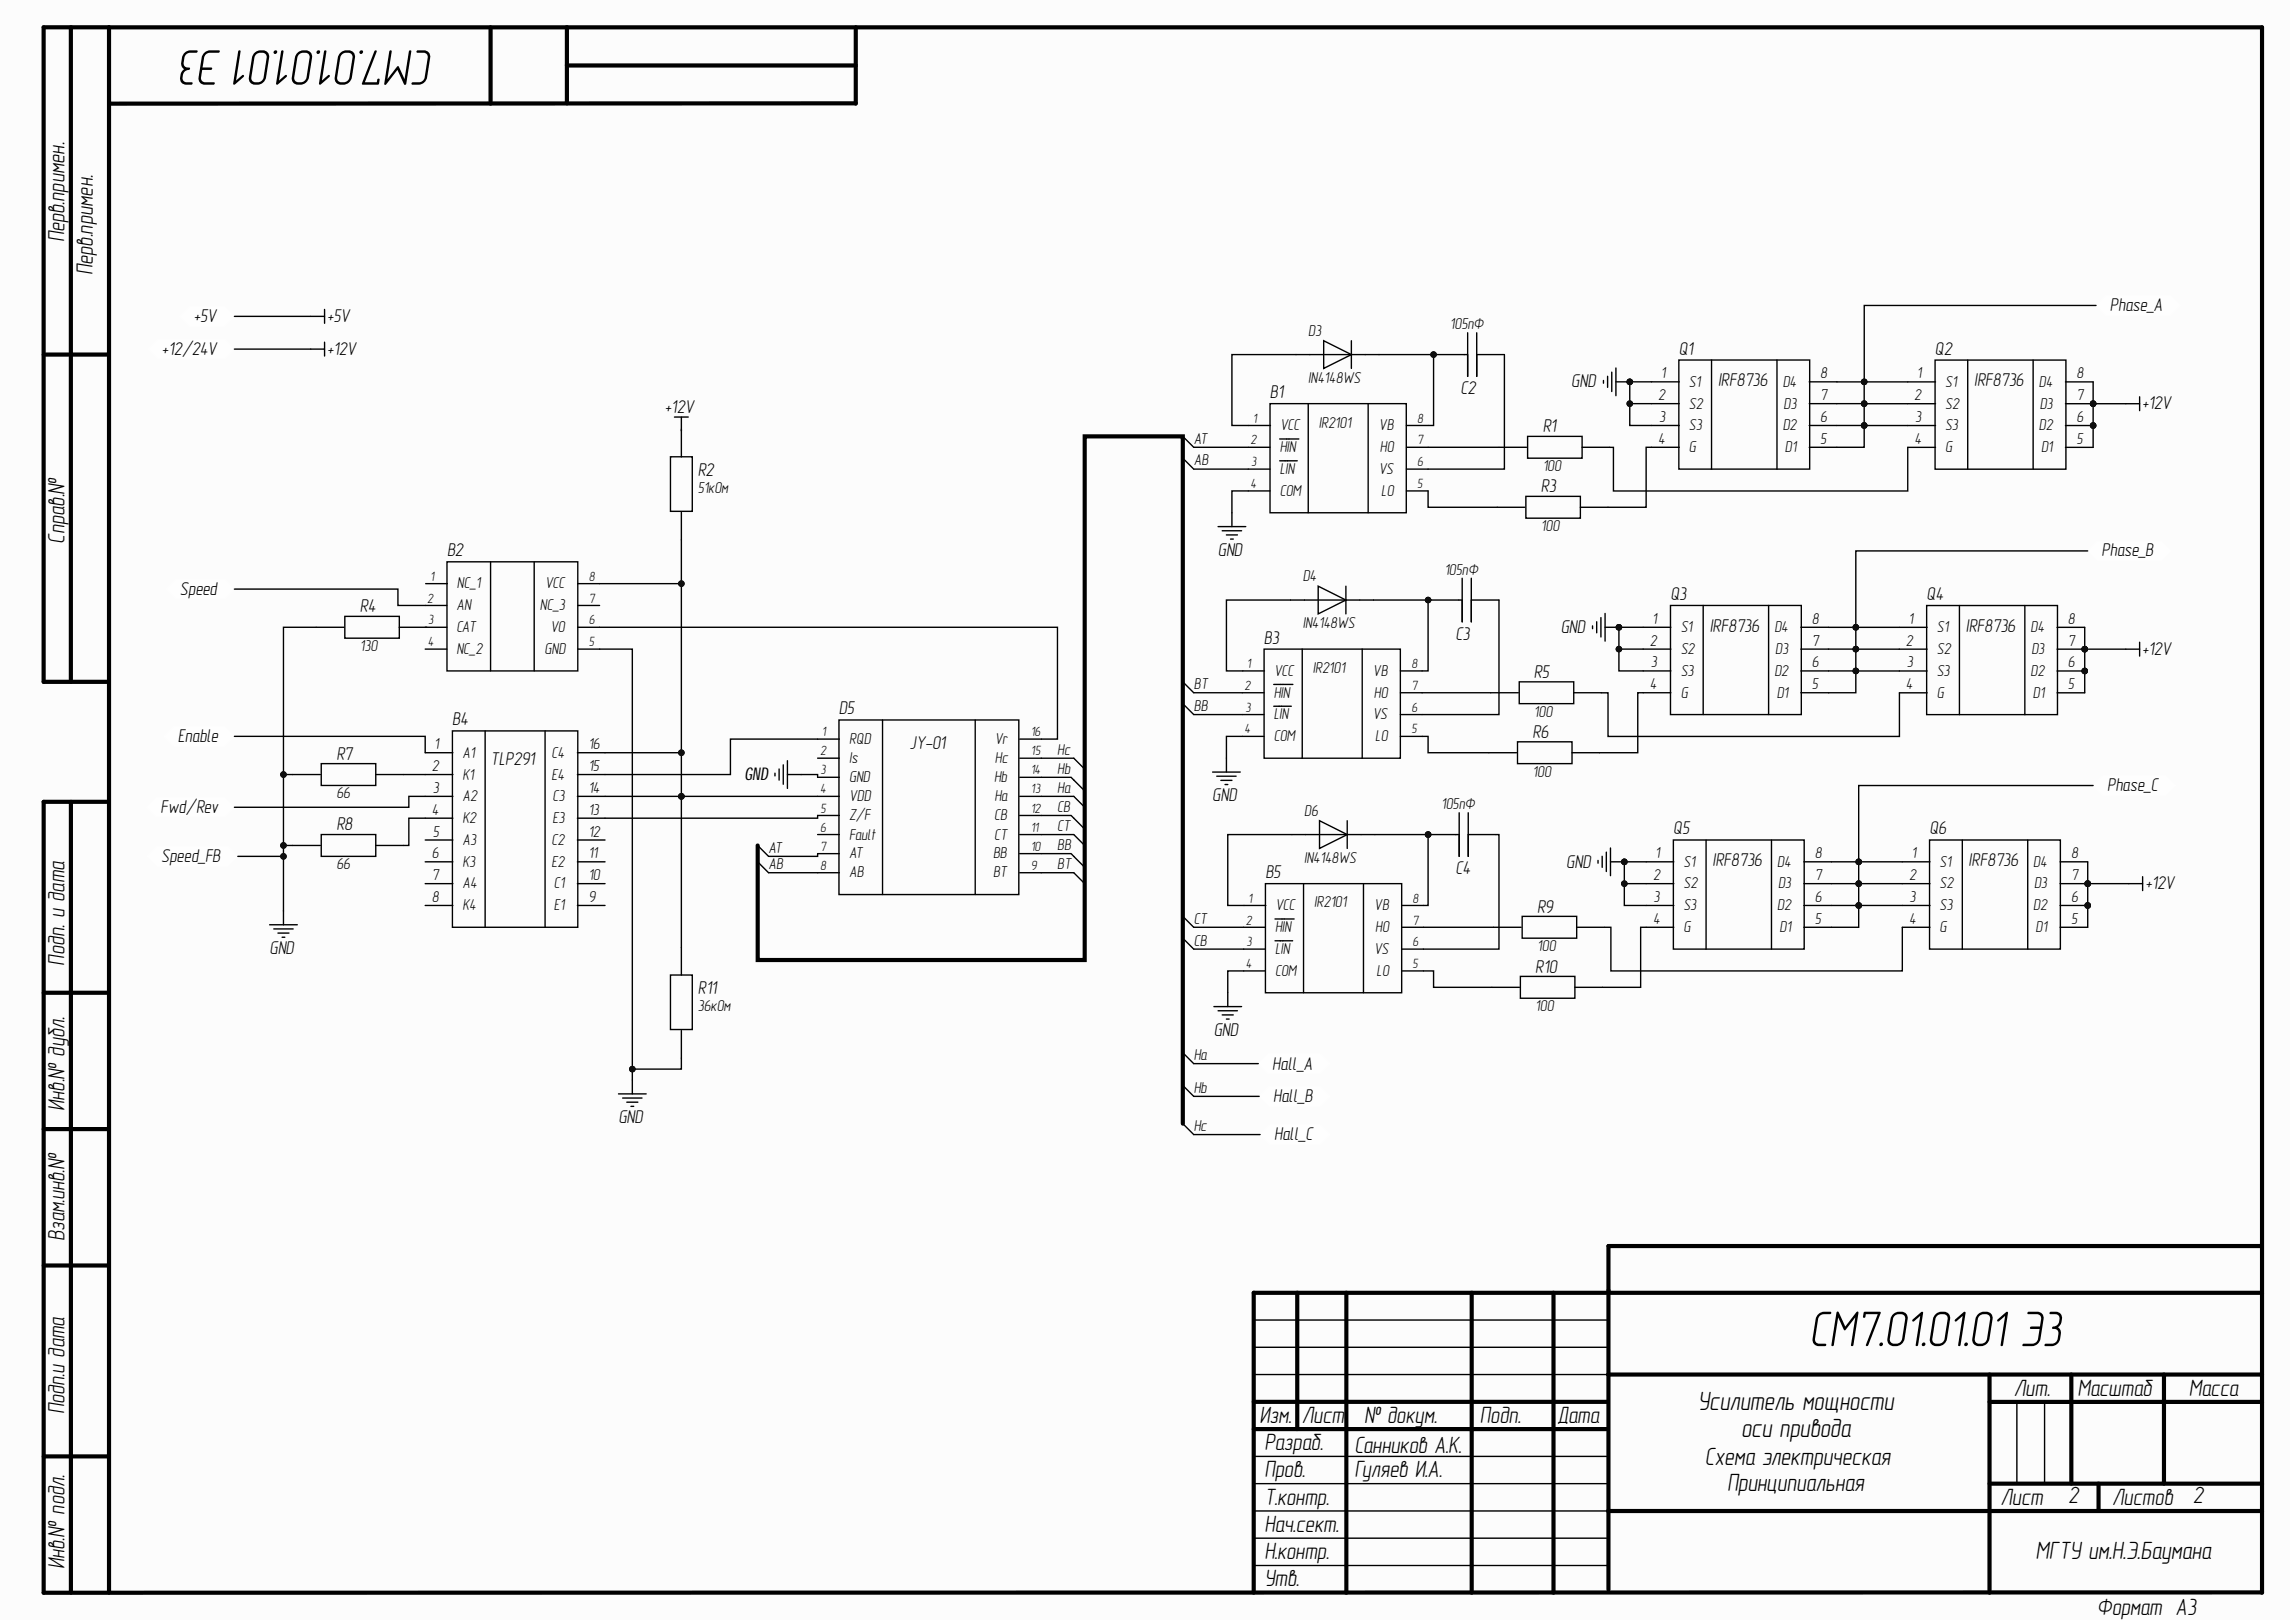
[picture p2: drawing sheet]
<svg xmlns="http://www.w3.org/2000/svg" width="420mm" height="297mm" viewBox="0 0 420 297" stroke-linecap="round" stroke-linejoin="round" font-family="sans-serif">
<defs><g id="words">
<g font-size="9.3">
<text x="79.4" y="9.2" transform="rotate(-180 79.4 9.2)">СМ7.01.01.01 Э3</text>
<text x="331.2" y="246.4">СМ7.01.01.01 Э3</text>
</g>
<g font-size="4.9">
<text x="310.8" y="258">Усилитель мощности</text>
<text x="318.8" y="263">оси привода</text>
</g>
<g font-size="4.6">
<text x="312.1" y="268.2">Схема электрическая</text>
<text x="316.2" y="272.9">Принципиальная</text>
<text x="372.7" y="285.4">МГТУ им.Н.Э.Баумана</text>
</g>
<g font-size="4.4">
<text x="368.7" y="255.4">Лит.</text>
<text x="380.4" y="255.4">Масштаб</text>
<text x="400.7" y="255.4">Масса</text>
<text x="230.6" y="260.4">Изм.</text>
<text x="238.3" y="260.4">Лист</text>
<text x="249.7" y="260.4">№ докум.</text>
<text x="271" y="260.4">Подп.</text>
<text x="285.1" y="260.4">Дата</text>
<text x="231.5" y="265.4">Разраб.</text>
<text x="248" y="265.9">Санников А.К.</text>
<text x="231.5" y="275.4">Т.контр.</text>
<text x="231.5" y="270.4">Пров.</text>
<text x="248" y="270.4">Гуляев И.А.</text>
<text x="366.3" y="275.4">Лист</text>
<text x="378.7" y="275.1">2</text>
<text x="386.7" y="275.4">Листов</text>
<text x="401.5" y="275">2</text>
<text x="231.5" y="280.3">Нач.сект.</text>
<text x="231.5" y="285.3">Н.контр.</text>
<text x="231.5" y="290.3">Утв.</text>
<text x="383.9" y="295.6">Формат A3</text>
</g>
<g font-size="4.3">
<text x="11.8" y="44.4" transform="rotate(-90 11.8 44.4)">Перв.примен.</text>
<text x="17" y="50.4" transform="rotate(-90 17 50.4)">Перв.примен.</text>
<text x="11.8" y="99.5" transform="rotate(-90 11.8 99.5)">Справ.№</text>
<text x="11.8" y="176.7" transform="rotate(-90 11.8 176.7)">Подп. и дата</text>
<text x="11.8" y="203.3" transform="rotate(-90 11.8 203.3)">Инв.№ дубл.</text>
<text x="11.8" y="227.2" transform="rotate(-90 11.8 227.2)">Взам.инв.№</text>
<text x="11.8" y="258.9" transform="rotate(-90 11.8 258.9)">Подп.и дата</text>
<text x="11.8" y="287.2" transform="rotate(-90 11.8 287.2)">Инв.№ подл.</text>
</g>
<g font-size="3.4">
<text x="35.5" y="58.9">+5V</text>
<text x="59.9" y="58.9">+5V</text>
<text x="386.3" y="57">Phase_A</text>
<text x="29.7" y="64.9">+12/24V</text>
<text x="59.9" y="64.9">+12V</text>
<text x="307.4" y="64.9">Q1</text>
<text x="354.3" y="64.9">Q2</text>
<text x="287.7" y="70.9">GND</text>
<text x="314.5" y="70.7">IRF8736</text>
<text x="361.4" y="70.7">IRF8736</text>
<text x="121.7" y="75.6">+12V</text>
<text x="232.5" y="72.9">B1</text>
<text x="267.4" y="72.2">C2</text>
<text x="392.2" y="74.9">+12V</text>
<text x="282.4" y="79.1">R1</text>
<text x="127.7" y="87.1">R2</text>
<text x="282.1" y="90.1">R3</text>
<text x="81.9" y="101.8">B2</text>
<text x="223" y="101.8">GND</text>
<text x="384.8" y="101.8">Phase_B</text>
<text x="33" y="108.9">Speed</text>
<text x="65.9" y="112.1">R4</text>
<text x="305.8" y="109.8">Q3</text>
<text x="352.7" y="109.8">Q4</text>
<text x="231.4" y="117.8">B3</text>
<text x="266.5" y="117.1">C3</text>
<text x="285.7" y="115.9">GND</text>
<text x="313" y="115.6">IRF8736</text>
<text x="359.9" y="115.6">IRF8736</text>
<text x="392.2" y="119.8">+12V</text>
<text x="280.8" y="124.1">R5</text>
<text x="153.6" y="130.7">D5</text>
<text x="32.5" y="135.8">Enable</text>
<text x="82.8" y="132.8">B4</text>
<text x="166.5" y="137">JY-01</text>
<text x="280.6" y="135.1">R6</text>
<text x="61.6" y="139">R7</text>
<text x="89.8" y="140">TLP291</text>
<text x="29.4" y="148.7">Fwd/Rev</text>
<text x="221.9" y="146.6">GND</text>
<text x="385.8" y="144.8">Phase_C</text>
<text x="61.6" y="152">R8</text>
<text x="306.4" y="152.7">Q5</text>
<text x="353.2" y="152.7">Q6</text>
<text x="29.5" y="157.8">Speed_FB</text>
<text x="231.7" y="160.8">B5</text>
<text x="266.5" y="160">C4</text>
<text x="286.8" y="158.8">GND</text>
<text x="313.5" y="158.6">IRF8736</text>
<text x="360.4" y="158.6">IRF8736</text>
<text x="281.4" y="167">R9</text>
<text x="392.8" y="162.8">+12V</text>
<text x="49.3" y="174.6">GND</text>
<text x="281.1" y="178">R10</text>
<text x="127.7" y="182">R11</text>
<text x="222.2" y="189.6">GND</text>
<text x="232.9" y="195.7">Hall_A</text>
<text x="233.1" y="201.7">Hall_B</text>
<text x="113.2" y="205.5">GND</text>
<text x="233.3" y="208.7">Hall_C</text>
</g>
<text font-size="3.3" x="136.3" y="142.8">GND</text>
<g font-size="2.9">
<text x="239.5" y="61.4">D3</text>
<text x="265.5" y="60.3">105пФ</text>
<text x="239.5" y="70.1">IN4148WS</text>
<text x="304.1" y="69.2">1</text>
<text x="309.2" y="70.7">S1</text>
<text x="326.4" y="70.7">D4</text>
<text x="333.2" y="69.2">8</text>
<text x="351" y="69.2">1</text>
<text x="356.1" y="70.7">S1</text>
<text x="373.3" y="70.7">D4</text>
<text x="380.2" y="69.2">8</text>
<text x="303.6" y="73.3">2</text>
<text x="303.7" y="77.2">3</text>
<text x="309.2" y="74.8">S2</text>
<text x="326.5" y="74.8">D3</text>
<text x="333.2" y="73.3">7</text>
<text x="333.2" y="77.2">6</text>
<text x="350.5" y="73.3">2</text>
<text x="350.6" y="77.2">3</text>
<text x="356.1" y="74.8">S2</text>
<text x="373.4" y="74.8">D3</text>
<text x="380.2" y="73.3">7</text>
<text x="380.2" y="77.2">6</text>
<text x="218.6" y="81.2">AT</text>
<text x="234.3" y="82.7">HIN</text>
<text x="234.4" y="78.8">VCC</text>
<text x="241.5" y="78.3">IR2101</text>
<text x="252.4" y="78.8">VB</text>
<text x="252.6" y="82.7">HO</text>
<text x="303.6" y="81.2">4</text>
<text x="309.2" y="78.8">S3</text>
<text x="309.2" y="82.7">G</text>
<text x="326.4" y="78.8">D2</text>
<text x="326.8" y="82.7">D1</text>
<text x="333.2" y="81.2">5</text>
<text x="350.5" y="81.2">4</text>
<text x="356.1" y="78.8">S3</text>
<text x="356.1" y="82.7">G</text>
<text x="373.3" y="78.8">D2</text>
<text x="373.7" y="82.7">D1</text>
<text x="380.2" y="81.2">5</text>
<text x="218.6" y="85.2">AB</text>
<text x="234.3" y="86.7">LIN</text>
<text x="252.4" y="86.7">VS</text>
<text x="282.4" y="86.2">100</text>
<text x="127.7" y="90.2">51кОм</text>
<text x="234.3" y="90.8">COM</text>
<text x="252.9" y="90.8">LO</text>
<text x="282.1" y="97.2">100</text>
<text x="83.6" y="107.7">NC_1</text>
<text x="99.8" y="107.7">VCC</text>
<text x="238.5" y="106.4">D4</text>
<text x="264.4" y="105.2">105пФ</text>
<text x="83.6" y="111.7">AN</text>
<text x="98.9" y="111.7">NC_3</text>
<text x="65.9" y="119.2">130</text>
<text x="83.6" y="115.7">CAT</text>
<text x="83.6" y="119.7">NC_2</text>
<text x="99.7" y="119.7">GND</text>
<text x="100.8" y="115.7">VO</text>
<text x="238.5" y="115">IN4148WS</text>
<text x="302" y="118.2">2</text>
<text x="302.5" y="114.2">1</text>
<text x="307.7" y="115.7">S1</text>
<text x="307.7" y="119.7">S2</text>
<text x="324.9" y="115.7">D4</text>
<text x="325" y="119.7">D3</text>
<text x="331.7" y="114.2">8</text>
<text x="331.7" y="118.2">7</text>
<text x="348.9" y="118.2">2</text>
<text x="349.4" y="114.2">1</text>
<text x="354.6" y="115.7">S1</text>
<text x="354.6" y="119.7">S2</text>
<text x="371.7" y="115.7">D4</text>
<text x="371.9" y="119.7">D3</text>
<text x="378.6" y="114.2">8</text>
<text x="378.6" y="118.2">7</text>
<text x="233.3" y="123.6">VCC</text>
<text x="240.4" y="123.1">IR2101</text>
<text x="251.4" y="123.6">VB</text>
<text x="302.2" y="122.1">3</text>
<text x="307.7" y="123.6">S3</text>
<text x="324.9" y="123.6">D2</text>
<text x="331.7" y="122.1">6</text>
<text x="349.1" y="122.1">3</text>
<text x="354.6" y="123.6">S3</text>
<text x="371.7" y="123.6">D2</text>
<text x="378.6" y="122.1">6</text>
<text x="218.6" y="126.2">BT</text>
<text x="218.6" y="130.2">BB</text>
<text x="233.2" y="127.7">HIN</text>
<text x="233.2" y="131.7">LIN</text>
<text x="251.4" y="131.7">VS</text>
<text x="251.5" y="127.7">HO</text>
<text x="280.8" y="131.2">100</text>
<text x="302" y="126.2">4</text>
<text x="307.7" y="127.7">G</text>
<text x="325.3" y="127.7">D1</text>
<text x="331.7" y="126.2">5</text>
<text x="348.9" y="126.2">4</text>
<text x="354.6" y="127.7">G</text>
<text x="372.2" y="127.7">D1</text>
<text x="378.6" y="126.2">5</text>
<text x="79.5" y="137.2">1</text>
<text x="107.7" y="137.2">16</text>
<text x="155.5" y="136.2">RQD</text>
<text x="182.2" y="136.2">Vr</text>
<text x="233.2" y="135.6">COM</text>
<text x="251.8" y="135.6">LO</text>
<text x="79.1" y="141.1">2</text>
<text x="84.7" y="138.7">A1</text>
<text x="84.7" y="142.7">K1</text>
<text x="101" y="138.7">C4</text>
<text x="101" y="142.7">E4</text>
<text x="107.7" y="141.1">15</text>
<text x="155.5" y="139.6">Is</text>
<text x="155.5" y="143.2">GND</text>
<text x="182" y="143.2">Hb</text>
<text x="182.2" y="139.6">Hc</text>
<text x="193.6" y="138.1">Hc</text>
<text x="193.6" y="141.7">Hb</text>
<text x="280.6" y="142.2">100</text>
<text x="61.6" y="146.1">66</text>
<text x="79.1" y="149.1">4</text>
<text x="79.2" y="145.1">3</text>
<text x="84.7" y="146.6">A2</text>
<text x="101.1" y="146.6">C3</text>
<text x="107.7" y="145.1">14</text>
<text x="107.7" y="149.1">13</text>
<text x="155.5" y="146.6">VDD</text>
<text x="182.1" y="146.6">Ha</text>
<text x="193.6" y="145.1">Ha</text>
<text x="193.6" y="148.6">CB</text>
<text x="238.8" y="149.3">D6</text>
<text x="263.9" y="148.1">105пФ</text>
<text x="79.2" y="153.1">5</text>
<text x="84.7" y="150.6">K2</text>
<text x="84.7" y="154.7">A3</text>
<text x="101" y="154.7">C2</text>
<text x="101.1" y="150.6">E3</text>
<text x="107.7" y="153.1">12</text>
<text x="155.5" y="150.1">Z/F</text>
<text x="155.5" y="153.7">Fault</text>
<text x="182" y="150.1">CB</text>
<text x="182" y="153.7">CT</text>
<text x="193.6" y="152.1">CT</text>
<text x="193.6" y="155.6">BB</text>
<text x="61.6" y="159.1">66</text>
<text x="79.1" y="157.1">6</text>
<text x="79.1" y="161.1">7</text>
<text x="84.7" y="158.6">K3</text>
<text x="101" y="158.6">E2</text>
<text x="107.7" y="157.1">11</text>
<text x="107.7" y="161.1">10</text>
<text x="140.7" y="156.1">AT</text>
<text x="140.7" y="159.1">AB</text>
<text x="155.5" y="157.1">AT</text>
<text x="155.5" y="160.6">AB</text>
<text x="181.8" y="157.1">BB</text>
<text x="181.8" y="160.6">BT</text>
<text x="193.6" y="159.1">BT</text>
<text x="238.8" y="158">IN4148WS</text>
<text x="302.6" y="161.1">2</text>
<text x="303.1" y="157.1">1</text>
<text x="308.2" y="158.6">S1</text>
<text x="325.4" y="158.6">D4</text>
<text x="332.3" y="157.1">8</text>
<text x="332.3" y="161.1">7</text>
<text x="349.5" y="161.1">2</text>
<text x="349.9" y="157.1">1</text>
<text x="355.1" y="158.6">S1</text>
<text x="372.3" y="158.6">D4</text>
<text x="379.2" y="157.1">8</text>
<text x="379.2" y="161.1">7</text>
<text x="79.1" y="165.1">8</text>
<text x="84.7" y="162.6">A4</text>
<text x="84.7" y="166.6">K4</text>
<text x="101.4" y="162.6">C1</text>
<text x="101.4" y="166.6">E1</text>
<text x="107.7" y="165.1">9</text>
<text x="233.5" y="166.6">VCC</text>
<text x="240.6" y="166.1">IR2101</text>
<text x="251.6" y="166.6">VB</text>
<text x="302.7" y="165.1">3</text>
<text x="308.2" y="162.6">S2</text>
<text x="308.2" y="166.6">S3</text>
<text x="325.4" y="166.6">D2</text>
<text x="325.5" y="162.6">D3</text>
<text x="332.3" y="165.1">6</text>
<text x="349.6" y="165.1">3</text>
<text x="355.1" y="162.6">S2</text>
<text x="355.1" y="166.6">S3</text>
<text x="372.3" y="166.6">D2</text>
<text x="372.4" y="162.6">D3</text>
<text x="379.2" y="165.1">6</text>
<text x="218.6" y="169.1">CT</text>
<text x="218.6" y="173.1">CB</text>
<text x="233.4" y="170.6">HIN</text>
<text x="251.8" y="170.6">HO</text>
<text x="302.6" y="169.1">4</text>
<text x="308.2" y="170.6">G</text>
<text x="325.8" y="170.6">D1</text>
<text x="332.3" y="169.1">5</text>
<text x="349.5" y="169.1">4</text>
<text x="355.1" y="170.6">G</text>
<text x="372.7" y="170.6">D1</text>
<text x="379.2" y="169.1">5</text>
<text x="233.4" y="174.6">LIN</text>
<text x="233.4" y="178.6">COM</text>
<text x="251.6" y="174.6">VS</text>
<text x="252" y="178.6">LO</text>
<text x="281.4" y="174.1">100</text>
<text x="127.7" y="185.1">36кОм</text>
<text x="281.1" y="185.1">100</text>
<text x="218.6" y="194.1">Ha</text>
<text x="218.6" y="200.1">Hb</text>
<text x="218.6" y="207">Hc</text>
</g>
<g font-size="2.5">
<text x="229.4" y="77.3">1</text>
<text x="259.5" y="77.3">8</text>
<text x="229" y="81.3">2</text>
<text x="259.5" y="81.3">7</text>
<text x="229" y="89.3">4</text>
<text x="229" y="85.4">3</text>
<text x="259.5" y="85.4">6</text>
<text x="259.5" y="89.3">5</text>
<text x="78.7" y="106.3">1</text>
<text x="107.8" y="106.3">8</text>
<text x="78.2" y="110.3">2</text>
<text x="107.8" y="110.3">7</text>
<text x="78.3" y="118.2">4</text>
<text x="78.4" y="114.3">3</text>
<text x="107.8" y="114.3">6</text>
<text x="107.8" y="118.2">5</text>
<text x="228.3" y="122.3">1</text>
<text x="258.4" y="122.3">8</text>
<text x="227.9" y="126.3">2</text>
<text x="228" y="130.2">3</text>
<text x="258.4" y="126.3">7</text>
<text x="258.4" y="130.2">6</text>
<text x="150.5" y="134.7">1</text>
<text x="188.7" y="134.7">16</text>
<text x="227.9" y="134.2">4</text>
<text x="258.4" y="134.2">5</text>
<text x="150.1" y="138.3">2</text>
<text x="150.2" y="141.7">3</text>
<text x="188.7" y="138.3">15</text>
<text x="188.7" y="141.7">14</text>
<text x="150.1" y="145.2">4</text>
<text x="150.2" y="148.7">5</text>
<text x="188.7" y="145.2">13</text>
<text x="188.7" y="148.7">12</text>
<text x="150.1" y="152.2">6</text>
<text x="150.1" y="155.7">7</text>
<text x="188.7" y="152.2">11</text>
<text x="188.7" y="155.7">10</text>
<text x="150.1" y="159.2">8</text>
<text x="188.7" y="159.2">9</text>
<text x="228.5" y="165.2">1</text>
<text x="258.6" y="165.2">8</text>
<text x="228.1" y="169.2">2</text>
<text x="228.2" y="173.2">3</text>
<text x="258.6" y="169.2">7</text>
<text x="258.6" y="173.2">6</text>
<text x="228.1" y="177.1">4</text>
<text x="258.6" y="177.1">5</text>
</g>
</g></defs>
<g fill="#fcfcfc">
<path d="M0 0h419.1v296.5h-419.1z" fill-rule="evenodd"/>
<path d="M0 0h419.1v296.5h-419.1z" fill-rule="evenodd"/>
</g>
<g fill="none" stroke="#000" stroke-width=".76">
<path d="M13 5v119.8M20 5v286.5M89.8 5v14M103.8 5v13.9M103.8 12h52.9M156.7 18.9l-136.7 .1M156.7 5v14M8 64.9h12M20 124.8h-12v-119.8h406.1v286.5M13 146.8v144.7M20 146.7l-12 .1v144.7M8 181.7h12"/>
<path d="M8 206.6h12M8 231.6h12M237.5 236.6v25M246.5 236.6v54.9M269.4 236.6v54.9M284.4 236.6v54.9M414.1 228h-119.6v62.9M414.1 236.6h-184.6v54.9M229.5 256.6h64.9M294.4 251.6h119.7M364.2 251.6v39.9M364.2 256.6h49.9"/>
<path d="M379.2 251.6v19.9M396.2 251.6v19.9M8 266.5h12M229.5 261.6h64.9M294.4 276.5h119.7M364.2 271.5h49.9M384.2 271.5v5M414.1 291.4l-406.1 .1"/>
</g>
<path d="M229.5 251.6h64.9M229.5 241.6h64.9M229.5 246.6h64.9M369.3 256.6v14.9M374.3 256.6v14.9M229.5 271.5h64.9M229.5 276.5h64.9M229.5 266.5h64.9M229.5 286.5h64.9M229.5 281.5h64.9" fill="none" stroke="#000" stroke-width=".25"/>
<path d="M385.5 54.1h11.9l1.8 1.8-1.8 1.8h-11.9l-1.8-1.8z" fill-rule="evenodd" fill="#fefefe"/>
<path d="M385.5 54.1h11.9l1.8 1.8-1.8 1.8h-11.9l-1.8-1.8z" fill="none" stroke="#fefefe" stroke-width=".18"/>
<path d="M384 99.1h11.7l1.8 1.7-1.8 1.8h-11.7l-1.8-1.8z" fill-rule="evenodd" fill="#fefefe"/>
<path d="M384 99.1h11.7l1.8 1.7-1.8 1.8h-11.7l-1.8-1.8z" fill="none" stroke="#fefefe" stroke-width=".18"/>
<path d="M385 142h11.5l1.8 1.8-1.8 1.7h-11.5l-1.8-1.7z" fill-rule="evenodd" fill="#fefefe"/>
<path d="M385 142h11.5l1.8 1.8-1.8 1.7h-11.5l-1.8-1.7z" fill="none" stroke="#fefefe" stroke-width=".18"/>
<path d="M232.2 192.9h9.5l1.8 1.8-1.8 1.7h-9.5l-1.8-1.7z" fill-rule="evenodd" fill="#fefefe"/>
<path d="M232.2 192.9h9.5l1.8 1.8-1.8 1.7h-9.5l-1.8-1.7z" fill="none" stroke="#fefefe" stroke-width=".18"/>
<path d="M232.3 198.9h9.4l1.8 1.8-1.8 1.7h-9.4l-1.8-1.7z" fill-rule="evenodd" fill="#fefefe"/>
<path d="M232.3 198.9h9.4l1.8 1.8-1.8 1.7h-9.4l-1.8-1.7z" fill="none" stroke="#fefefe" stroke-width=".18"/>
<path d="M232.5 205.9h9.2l1.8 1.7-1.8 1.8h-9.2l-1.8-1.8z" fill-rule="evenodd" fill="#fefefe"/>
<path d="M232.5 205.9h9.2l1.8 1.7-1.8 1.8h-9.2l-1.8-1.8z" fill="none" stroke="#fefefe" stroke-width=".18"/>
<path d="M28.7 155h13.1l1.7 1.7-1.7 1.8h-13.1l-1.8-1.8z" fill-rule="evenodd" fill="#fefefe"/>
<path d="M28.7 155h13.1l1.7 1.7-1.7 1.8h-13.1l-1.8-1.8z" fill="none" stroke="#fefefe" stroke-width=".18"/>
<path d="M28.7 146h12.4l1.8 1.7-1.8 1.8h-12.4l-1.8-1.8z" fill-rule="evenodd" fill="#fefefe"/>
<path d="M28.7 146h12.4l1.8 1.7-1.8 1.8h-12.4l-1.8-1.8z" fill="none" stroke="#fefefe" stroke-width=".18"/>
<path d="M32.2 106h8.9l1.8 1.8-1.8 1.8h-8.9l-1.7-1.8z" fill-rule="evenodd" fill="#fefefe"/>
<path d="M32.2 106h8.9l1.8 1.8-1.8 1.8h-8.9l-1.7-1.8z" fill="none" stroke="#fefefe" stroke-width=".18"/>
<path d="M30 134.8l1.8-1.8h9.3l1.8 1.8-1.8 1.7h-9.3z" fill-rule="evenodd" fill="#fefefe"/>
<path d="M30 134.8l1.8-1.8h9.3l1.8 1.8-1.8 1.7h-9.3z" fill="none" stroke="#fefefe" stroke-width=".18"/>
<path d="M34.7 56.1h6.4l1.8 1.8-1.8 1.8h-6.4l-1.8-1.8z" fill-rule="evenodd" fill="#fefefe"/>
<path d="M34.7 56.1h6.4l1.8 1.8-1.8 1.8h-6.4l-1.8-1.8z" fill="none" stroke="#fefefe" stroke-width=".18"/>
<path d="M28.9 62.1h12.2l1.8 1.8-1.8 1.8h-12.2l-1.7-1.8z" fill-rule="evenodd" fill="#fefefe"/>
<path d="M28.9 62.1h12.2l1.8 1.8-1.8 1.8h-12.2l-1.7-1.8z" fill="none" stroke="#fefefe" stroke-width=".18"/>
<g fill="none" stroke="#000" stroke-width=".25">
<path d="M228.6 77.9h4M232.5 73.9h25v19.9h-25zM239.5 73.9v19.9M250.5 73.9v19.9M257.5 77.9h4M302.4 77.9h5M302.4 69.9h5M302.4 73.9h5M307.4 65.9h23.9v20h-23.9zM313.4 65.9v20M325.3 65.9v20M331.2 77.9h5.1"/>
<path d="M331.2 69.9h5.1M331.2 73.9h5.1M228.5 81.9h4M228.5 85.9h4M228.5 89.9h4M234.3 80.3h3.5M234.3 84.3h3.2M257.5 81.9h4M257.5 85.9h4M257.5 89.9h4M302.4 81.9h5M331.2 81.9h5.1"/>
<path d="M77.8 110.8h4M77.8 114.8h4M77.8 118.8h4M77.9 106.8h4M81.8 102.8h24v20h-24zM89.8 102.8v20M97.8 102.8v20M105.8 106.8h4M105.8 110.8h4M105.8 114.8h4M105.8 118.8h4M231.4 118.8h25v20h-25z"/>
<path d="M238.4 118.8v20M249.4 118.8v20M77.8 137.8h5.1M82.8 133.8h23v35.9h-23zM88.8 133.8v35.9M99.8 133.8v35.9M105.7 137.8h5.1M149.7 135.3h4M149.7 138.8h4M153.6 131.8h32.9v31.9h-32.9zM161.6 131.8v31.9M178.5 131.8v31.9"/>
<path d="M186.7 135.3h4M186.7 138.8h4M227.4 126.8h4M227.4 130.8h4M227.4 134.8h4M227.5 122.8h4M233.2 125.3h3.5M233.2 129.3h3.2M256.4 122.8h4M256.4 126.8h4M256.4 130.8h4M256.4 134.8h4"/>
<path d="M77.8 145.7h5.1M77.8 141.8h5.1M77.8 149.7h5.1M77.8 153.7h5.1M77.8 157.7h5.1M105.7 145.7h5.1M105.7 141.8h5.1M105.7 149.7h5.1M105.7 153.7h5.1M105.7 157.7h5.1M149.7 142.3h4M149.7 145.7h4"/>
<path d="M149.7 149.2h4M149.7 152.7h4M149.7 156.2h4M149.7 159.7h4M186.7 142.3h4M186.7 145.7h4M186.7 149.2h4M186.7 152.7h4M186.7 156.2h4M186.7 159.7h4M77.8 161.7h5.1M77.8 165.7h5.1"/>
<path d="M105.7 161.7h5.1M105.7 165.7h5.1"/>
</g>
<circle cx="383.2" cy="73.9" r=".51" fill="#0e0e0e"/>
<circle cx="383.2" cy="73.9" r=".51" fill="none" stroke="#0e0e0e" stroke-width=".18"/>
<circle cx="383.2" cy="77.9" r=".51" fill="#0e0e0e"/>
<circle cx="383.2" cy="77.9" r=".51" fill="none" stroke="#0e0e0e" stroke-width=".18"/>
<path d="M349.3 69.9h5.1M349.3 73.9h5.1M349.3 77.9h5.1M378.1 69.9h5.1M378.1 73.9h5.1M349.3 81.9h5.1" fill="none" stroke="#000" stroke-width=".25"/>
<circle cx="383.2" cy="73.9" r=".51" fill="#0e0e0e"/>
<circle cx="383.2" cy="73.9" r=".51" fill="none" stroke="#0e0e0e" stroke-width=".18"/>
<path d="M378.1 77.9h5.1" fill="none" stroke="#000" stroke-width=".25"/>
<circle cx="383.2" cy="77.9" r=".51" fill="#0e0e0e"/>
<circle cx="383.2" cy="77.9" r=".51" fill="none" stroke="#0e0e0e" stroke-width=".18"/>
<g fill="none" stroke="#000" stroke-width=".25">
<path d="M56.9 57.9h2.5M59.4 56.6v2.6M56.9 63.9h2.5M59.4 62.6v2.6M123.5 76.3h2.5M124.7 76.3v7.3M216.6 79.9l1.9 2M237.3 64.9h5M242.3 62.4l5.1 2.5-5.1 2.5zM242.5 64.9h10M247.4 62.4v5M263 64.9h5.6"/>
<path d="M268.7 60.9v8M270.4 64.9h5M270.4 60.9v8M354.3 65.9h23.9v20h-23.9zM360.3 65.9v20M372.2 65.9v20M122.7 83.6h4v10h-4zM124.7 93.8v5M216.6 83.9l1.9 2M223 96.4h5.1M223.8 97.1h3.5M224.5 97.9h2.1"/>
<path d="M225.3 98.7h.5M225.5 93.8v2.6M378.1 81.9h5.1M57.9 114.8h5.1M63.1 112.8h10v4h-10zM73.1 114.8h5.1M236.3 109.8h5M241.3 107.3l5.1 2.5-5.1 2.6zM241.5 109.8h10M246.4 107.3v5.1M262 109.8h5.6M267.7 105.8v8"/>
<path d="M269.4 109.8h5M269.4 105.8v8M58.8 139.8h10v4h-10zM143.4 140v3.5M144.2 139.2v5.1M196.6 138.8l2 2M216.6 124.8l1.9 2M216.6 128.8l1.9 2M224.5 138.8v2.5M53.6 141.8h5M53.6 154.7h5M58.8 152.7h10v4h-10z"/>
<path d="M68.8 141.8h5.1M68.8 154.7h5.1M138.7 154.7l2 2M138.7 157.7l2 2M141.9 141.5v.5M142.6 140.7v2.1M144.2 141.8h2.5M196.6 159.7l2 2M196.6 156.7l2 2M196.6 152.7l2 2M196.6 149.7l2 2M196.6 145.7l2 2"/>
<path d="M196.6 142.8l2 2M222 141.3h5.1M222.8 142.1h3.5M223.5 142.8h2M224.3 143.6h.5M236.5 152.7h5.1M241.6 150.2l5.1 2.5-5.1 2.6zM241.7 152.7h10M246.7 150.2v5.1M49.4 169.3h5M50.1 170h3.6M50.9 170.8h2"/>
<path d="M51.6 171.5h.5M51.9 166.7v2.6M122.7 178.4h4v10h-4zM124.7 173.4v5.1M216.6 167.7l1.9 2M216.6 171.7l1.9 2M227.7 169.7h4M227.7 173.7h4M227.7 177.7h4M227.8 165.7h3.9M231.7 161.7h24.9v20h-24.9zM233.4 168.2h3.5"/>
<path d="M233.4 172.2h3.3M238.7 161.7v20M249.6 161.7v20M256.6 165.7h4M256.6 169.7h4M256.6 173.7h4M256.6 177.7h4M115.8 197.7v2.5M124.7 188.6v5.1M216.6 192.7l1.9 2M216.6 198.7l1.9 2M222.2 184.2h5.1"/>
<path d="M223 185h3.6M223.8 185.7h2M224.5 186.5h.5M224.8 181.7v2.5M113.2 200.2h5.1M114 201h3.5M114.8 201.7h2M115.5 202.5h.5M216.6 205.7l1.9 1.9"/>
</g>
<circle cx="261.5" cy="152.7" r=".51" fill="#0e0e0e"/>
<circle cx="261.5" cy="152.7" r=".51" fill="none" stroke="#0e0e0e" stroke-width=".18"/>
<path d="M261.5 152.7h5.5M268.8 152.7h5.1" fill="none" stroke="#000" stroke-width=".25"/>
<circle cx="261.5" cy="152.7" r=".51" fill="#0e0e0e"/>
<circle cx="261.5" cy="152.7" r=".51" fill="none" stroke="#0e0e0e" stroke-width=".18"/>
<g fill="none" stroke="#000" stroke-width=".25">
<path d="M279.7 79.9h10v4h-10zM389.2 73.9h2.5M391.7 72.6v2.6M274.1 92.8h5.1M274.4 81.9h5.1M279.4 90.8h9.9v4h-9.9zM289.3 92.8h5.1M289.6 81.9h5.1M300.8 114.8h5.1M300.8 118.8h5.1M305.8 110.8h24v20h-24zM311.8 110.8v20"/>
<path d="M323.8 110.8v20M329.7 114.8h5.1M329.7 118.8h5.1M300.8 122.8h5.1M300.8 126.8h5.1M329.7 122.8h5.1M329.7 126.8h5.1M267.1 148.7v8M268.8 148.7v8"/>
</g>
<circle cx="381.7" cy="118.8" r=".51" fill="#0e0e0e"/>
<circle cx="381.7" cy="118.8" r=".51" fill="none" stroke="#0e0e0e" stroke-width=".18"/>
<circle cx="381.7" cy="122.8" r=".51" fill="#0e0e0e"/>
<circle cx="381.7" cy="122.8" r=".51" fill="none" stroke="#0e0e0e" stroke-width=".18"/>
<path d="M347.8 114.8h5M347.8 118.8h5M376.6 114.8h5.1M376.6 118.8h5.1M347.8 122.8h5M347.8 126.8h5" fill="none" stroke="#000" stroke-width=".25"/>
<circle cx="381.7" cy="118.8" r=".51" fill="#0e0e0e"/>
<circle cx="381.7" cy="118.8" r=".51" fill="none" stroke="#0e0e0e" stroke-width=".18"/>
<path d="M376.6 122.8h5.1" fill="none" stroke="#000" stroke-width=".25"/>
<circle cx="381.7" cy="122.8" r=".51" fill="#0e0e0e"/>
<circle cx="381.7" cy="122.8" r=".51" fill="none" stroke="#0e0e0e" stroke-width=".18"/>
<g fill="none" stroke="#000" stroke-width=".25">
<path d="M352.7 110.8h24v20h-24zM358.7 110.8v20M370.7 110.8v20M389.2 118.8h2.5M391.7 117.5v2.6M272.6 137.8h5M272.9 126.8h5.1M277.8 135.8h10v4h-10zM278.1 124.8h10v4h-10zM287.8 137.8h5.1M288.1 126.8h5.1M376.6 126.8h5.1"/>
<path d="M301.4 157.7h5M306.4 153.7h23.9v20h-23.9zM312.3 153.7v20M324.3 153.7v20M330.2 157.7h5.1M301.4 161.7h5M301.4 165.7h5M301.4 169.7h5M330.2 161.7h5.1M330.2 165.7h5.1M330.2 169.7h5.1"/>
</g>
<circle cx="382.2" cy="161.7" r=".51" fill="#0e0e0e"/>
<circle cx="382.2" cy="161.7" r=".51" fill="none" stroke="#0e0e0e" stroke-width=".18"/>
<circle cx="382.2" cy="165.7" r=".51" fill="#0e0e0e"/>
<circle cx="382.2" cy="165.7" r=".51" fill="none" stroke="#0e0e0e" stroke-width=".18"/>
<path d="M348.3 157.7h5M377.2 157.7h5M348.3 161.7h5M348.3 165.7h5M348.3 169.7h5M377.2 161.7h5" fill="none" stroke="#000" stroke-width=".25"/>
<circle cx="382.2" cy="161.7" r=".51" fill="#0e0e0e"/>
<circle cx="382.2" cy="161.7" r=".51" fill="none" stroke="#0e0e0e" stroke-width=".18"/>
<path d="M377.2 165.7h5" fill="none" stroke="#000" stroke-width=".25"/>
<circle cx="382.2" cy="165.7" r=".51" fill="#0e0e0e"/>
<circle cx="382.2" cy="165.7" r=".51" fill="none" stroke="#0e0e0e" stroke-width=".18"/>
<path d="M292.6 157.5v.5M293.3 156.7v2M294.1 156v3.5M294.9 155.2v5.1M294.9 157.7h2.5M353.3 153.7h23.9v20h-23.9zM359.3 153.7v20M371.2 153.7v20M377.2 169.7h5" fill="none" stroke="#000" stroke-width=".25"/>
<circle cx="297.4" cy="157.7" r=".51" fill="#0e0e0e"/>
<circle cx="297.4" cy="157.7" r=".51" fill="none" stroke="#0e0e0e" stroke-width=".18"/>
<g fill="none" stroke="#000" stroke-width=".25">
<path d="M291.6 114.6v.5M292.3 113.8v2M293.1 113v3.6M293.9 112.3v5M293.9 114.8h2.5M273.4 169.7h5.1M278.4 178.7h9.9v4h-9.9zM278.7 167.7h10v4h-10zM288.6 169.7h5.1M389.7 161.7h2.6M392.3 160.5v2.5M273.1 180.7h5.1"/>
<path d="M288.3 180.7h5.1"/>
</g>
<circle cx="296.4" cy="114.8" r=".51" fill="#0e0e0e"/>
<circle cx="296.4" cy="114.8" r=".51" fill="none" stroke="#0e0e0e" stroke-width=".18"/>
<path d="M293.6 69.6v.5M294.3 68.9v2M295.1 68.1v3.6M295.8 67.3v5.1M295.8 69.9h2.6" fill="none" stroke="#000" stroke-width=".25"/>
<circle cx="298.4" cy="69.9" r=".51" fill="#0e0e0e"/>
<circle cx="298.4" cy="69.9" r=".51" fill="none" stroke="#0e0e0e" stroke-width=".18"/>
<path d="M42.9 107.8h30v3h4.9M57.9 114.8h-6v51.9M42.9 134.8h34.9v3M73.9 141.8h3.9M77.8 149.7h-2.9v5h-1M77.8 145.7h-2.9v2h-32" fill="none" stroke="#000" stroke-width=".25"/>
<circle cx="51.9" cy="156.7" r=".51" fill="#0e0e0e"/>
<circle cx="51.9" cy="156.7" r=".51" fill="none" stroke="#0e0e0e" stroke-width=".18"/>
<circle cx="51.9" cy="154.7" r=".51" fill="#0e0e0e"/>
<circle cx="51.9" cy="154.7" r=".51" fill="none" stroke="#0e0e0e" stroke-width=".18"/>
<circle cx="51.9" cy="141.8" r=".51" fill="#0e0e0e"/>
<circle cx="51.9" cy="141.8" r=".51" fill="none" stroke="#0e0e0e" stroke-width=".18"/>
<path d="M51.9 141.8h1.7" fill="none" stroke="#000" stroke-width=".25"/>
<circle cx="51.9" cy="141.8" r=".51" fill="#0e0e0e"/>
<circle cx="51.9" cy="141.8" r=".51" fill="none" stroke="#0e0e0e" stroke-width=".18"/>
<path d="M51.9 154.7h1.7" fill="none" stroke="#000" stroke-width=".25"/>
<circle cx="51.9" cy="154.7" r=".51" fill="#0e0e0e"/>
<circle cx="51.9" cy="154.7" r=".51" fill="none" stroke="#0e0e0e" stroke-width=".18"/>
<path d="M42.9 57.9h14M42.9 63.9h14M124.7 98.8v8h-14.9" fill="none" stroke="#000" stroke-width=".25"/>
<circle cx="124.7" cy="106.8" r=".51" fill="#0e0e0e"/>
<circle cx="124.7" cy="106.8" r=".51" fill="none" stroke="#0e0e0e" stroke-width=".18"/>
<path d="M124.7 106.8v66.6" fill="none" stroke="#000" stroke-width=".25"/>
<circle cx="124.7" cy="145.7" r=".51" fill="#0e0e0e"/>
<circle cx="124.7" cy="145.7" r=".51" fill="none" stroke="#0e0e0e" stroke-width=".18"/>
<circle cx="124.7" cy="137.8" r=".51" fill="#0e0e0e"/>
<circle cx="124.7" cy="137.8" r=".51" fill="none" stroke="#0e0e0e" stroke-width=".18"/>
<circle cx="124.7" cy="106.8" r=".51" fill="#0e0e0e"/>
<circle cx="124.7" cy="106.8" r=".51" fill="none" stroke="#0e0e0e" stroke-width=".18"/>
<path d="M109.8 118.8h6v78.9" fill="none" stroke="#000" stroke-width=".25"/>
<circle cx="115.8" cy="195.7" r=".51" fill="#0e0e0e"/>
<circle cx="115.8" cy="195.7" r=".51" fill="none" stroke="#0e0e0e" stroke-width=".18"/>
<path d="M124.7 193.7v2h-8.9" fill="none" stroke="#000" stroke-width=".25"/>
<circle cx="115.8" cy="195.7" r=".51" fill="#0e0e0e"/>
<circle cx="115.8" cy="195.7" r=".51" fill="none" stroke="#0e0e0e" stroke-width=".18"/>
<path d="M110.8 137.8h13.9" fill="none" stroke="#000" stroke-width=".25"/>
<circle cx="124.7" cy="137.8" r=".51" fill="#0e0e0e"/>
<circle cx="124.7" cy="137.8" r=".51" fill="none" stroke="#0e0e0e" stroke-width=".18"/>
<path d="M110.8 145.7h13.9" fill="none" stroke="#000" stroke-width=".25"/>
<circle cx="124.7" cy="145.7" r=".51" fill="#0e0e0e"/>
<circle cx="124.7" cy="145.7" r=".51" fill="none" stroke="#0e0e0e" stroke-width=".18"/>
<path d="M109.8 114.8h83.8v20.5h-2.9M149.7 135.3h-16v6.5h-22.9M124.7 145.7h25M149.7 149.2v.5h-38.9" fill="none" stroke="#000" stroke-width=".25"/>
<circle cx="124.7" cy="145.7" r=".51" fill="#0e0e0e"/>
<circle cx="124.7" cy="145.7" r=".51" fill="none" stroke="#0e0e0e" stroke-width=".18"/>
<g fill="none" stroke="#000" stroke-width=".25">
<path d="M237.3 64.9h-11.8v13h3.1M252.5 64.9h10v13h-1M218.5 81.9h10M218.5 85.9h10M190.7 138.8h5.9M140.7 159.7h9M146.7 141.8h3v.5M149.7 156.2v.5h-9M190.7 142.3h5.4l.5 .5M190.7 149.2h5.4l.5 .5M190.7 156.2h5.4l.5 .5M190.7 152.7h5.9"/>
<path d="M190.7 145.7h5.9M190.7 159.7h5.9M218.5 194.7h11.9M218.5 200.7h12M218.5 207.6h12.2"/>
</g>
<circle cx="262.5" cy="64.9" r=".51" fill="#0e0e0e"/>
<circle cx="262.5" cy="64.9" r=".51" fill="none" stroke="#0e0e0e" stroke-width=".18"/>
<path d="M228.5 89.9h-3v3.9M236.3 109.8h-11.8v13h3M251.5 109.8h10v13h-1.1M227.4 134.8h-2.9v4" fill="none" stroke="#000" stroke-width=".25"/>
<circle cx="261.5" cy="109.8" r=".51" fill="#0e0e0e"/>
<circle cx="261.5" cy="109.8" r=".51" fill="none" stroke="#0e0e0e" stroke-width=".18"/>
<path d="M236.5 152.7h-11.7v13h3M251.7 152.7h9.8v13h-.9M227.7 177.7h-2.9v4" fill="none" stroke="#000" stroke-width=".25"/>
<circle cx="261.5" cy="152.7" r=".51" fill="#0e0e0e"/>
<circle cx="261.5" cy="152.7" r=".51" fill="none" stroke="#0e0e0e" stroke-width=".18"/>
<path d="M262.5 64.9h.5M275.4 64.9v21h-13.9M218.5 130.8h8.9M218.5 126.8h8.9M218.5 169.7h9.2M218.5 173.7h9.2" fill="none" stroke="#000" stroke-width=".25"/>
<circle cx="262.5" cy="64.9" r=".51" fill="#0e0e0e"/>
<circle cx="262.5" cy="64.9" r=".51" fill="none" stroke="#0e0e0e" stroke-width=".18"/>
<path d="M261.5 109.8h.5" fill="none" stroke="#000" stroke-width=".25"/>
<circle cx="261.5" cy="109.8" r=".51" fill="#0e0e0e"/>
<circle cx="261.5" cy="109.8" r=".51" fill="none" stroke="#0e0e0e" stroke-width=".18"/>
<path d="M336.3 69.9h13M274.4 109.8v21h-14M273.9 152.7h.5v21h-13.8" fill="none" stroke="#000" stroke-width=".25"/>
<circle cx="341.3" cy="69.9" r=".51" fill="#0e0e0e"/>
<circle cx="341.3" cy="69.9" r=".51" fill="none" stroke="#0e0e0e" stroke-width=".18"/>
<path d="M383.2 69.9v12" fill="none" stroke="#000" stroke-width=".25"/>
<circle cx="383.2" cy="73.9" r=".51" fill="#0e0e0e"/>
<circle cx="383.2" cy="73.9" r=".51" fill="none" stroke="#0e0e0e" stroke-width=".18"/>
<circle cx="383.2" cy="77.9" r=".51" fill="#0e0e0e"/>
<circle cx="383.2" cy="77.9" r=".51" fill="none" stroke="#0e0e0e" stroke-width=".18"/>
<path d="M383.2 73.9h6" fill="none" stroke="#000" stroke-width=".25"/>
<circle cx="383.2" cy="73.9" r=".51" fill="#0e0e0e"/>
<circle cx="383.2" cy="73.9" r=".51" fill="none" stroke="#0e0e0e" stroke-width=".18"/>
<path d="M383.7 55.9h-42.4v14" fill="none" stroke="#000" stroke-width=".25"/>
<circle cx="341.3" cy="69.9" r=".51" fill="#0e0e0e"/>
<circle cx="341.3" cy="69.9" r=".51" fill="none" stroke="#0e0e0e" stroke-width=".18"/>
<path d="M341.3 69.9v12h-5" fill="none" stroke="#000" stroke-width=".25"/>
<circle cx="341.3" cy="69.9" r=".51" fill="#0e0e0e"/>
<circle cx="341.3" cy="69.9" r=".51" fill="none" stroke="#0e0e0e" stroke-width=".18"/>
<circle cx="341.3" cy="73.9" r=".51" fill="#0e0e0e"/>
<circle cx="341.3" cy="73.9" r=".51" fill="none" stroke="#0e0e0e" stroke-width=".18"/>
<circle cx="341.3" cy="77.9" r=".51" fill="#0e0e0e"/>
<circle cx="341.3" cy="77.9" r=".51" fill="none" stroke="#0e0e0e" stroke-width=".18"/>
<path d="M336.3 77.9h5" fill="none" stroke="#000" stroke-width=".25"/>
<circle cx="341.3" cy="77.9" r=".51" fill="#0e0e0e"/>
<circle cx="341.3" cy="77.9" r=".51" fill="none" stroke="#0e0e0e" stroke-width=".18"/>
<path d="M336.3 73.9h5" fill="none" stroke="#000" stroke-width=".25"/>
<circle cx="341.3" cy="73.9" r=".51" fill="#0e0e0e"/>
<circle cx="341.3" cy="73.9" r=".51" fill="none" stroke="#0e0e0e" stroke-width=".18"/>
<path d="M341.3 77.9h8" fill="none" stroke="#000" stroke-width=".25"/>
<circle cx="341.3" cy="77.9" r=".51" fill="#0e0e0e"/>
<circle cx="341.3" cy="77.9" r=".51" fill="none" stroke="#0e0e0e" stroke-width=".18"/>
<path d="M341.3 73.9h8" fill="none" stroke="#000" stroke-width=".25"/>
<circle cx="341.3" cy="73.9" r=".51" fill="#0e0e0e"/>
<circle cx="341.3" cy="73.9" r=".51" fill="none" stroke="#0e0e0e" stroke-width=".18"/>
<path d="M261.5 89.9v2.9h12.6M261.5 81.9h12.9M302.4 81.9h-1v10.9h-7M334.8 114.8h13" fill="none" stroke="#000" stroke-width=".25"/>
<circle cx="339.8" cy="114.8" r=".51" fill="#0e0e0e"/>
<circle cx="339.8" cy="114.8" r=".51" fill="none" stroke="#0e0e0e" stroke-width=".18"/>
<path d="M381.7 114.8v12" fill="none" stroke="#000" stroke-width=".25"/>
<circle cx="381.7" cy="118.8" r=".51" fill="#0e0e0e"/>
<circle cx="381.7" cy="118.8" r=".51" fill="none" stroke="#0e0e0e" stroke-width=".18"/>
<circle cx="381.7" cy="122.8" r=".51" fill="#0e0e0e"/>
<circle cx="381.7" cy="122.8" r=".51" fill="none" stroke="#0e0e0e" stroke-width=".18"/>
<path d="M382.2 100.8h-42.4v14" fill="none" stroke="#000" stroke-width=".25"/>
<circle cx="339.8" cy="114.8" r=".51" fill="#0e0e0e"/>
<circle cx="339.8" cy="114.8" r=".51" fill="none" stroke="#0e0e0e" stroke-width=".18"/>
<path d="M339.8 114.8v12h-5" fill="none" stroke="#000" stroke-width=".25"/>
<circle cx="339.8" cy="114.8" r=".51" fill="#0e0e0e"/>
<circle cx="339.8" cy="114.8" r=".51" fill="none" stroke="#0e0e0e" stroke-width=".18"/>
<circle cx="339.8" cy="118.8" r=".51" fill="#0e0e0e"/>
<circle cx="339.8" cy="118.8" r=".51" fill="none" stroke="#0e0e0e" stroke-width=".18"/>
<circle cx="339.8" cy="122.8" r=".51" fill="#0e0e0e"/>
<circle cx="339.8" cy="122.8" r=".51" fill="none" stroke="#0e0e0e" stroke-width=".18"/>
<path d="M334.8 122.8h5" fill="none" stroke="#000" stroke-width=".25"/>
<circle cx="339.8" cy="122.8" r=".51" fill="#0e0e0e"/>
<circle cx="339.8" cy="122.8" r=".51" fill="none" stroke="#0e0e0e" stroke-width=".18"/>
<path d="M334.8 118.8h5" fill="none" stroke="#000" stroke-width=".25"/>
<circle cx="339.8" cy="118.8" r=".51" fill="#0e0e0e"/>
<circle cx="339.8" cy="118.8" r=".51" fill="none" stroke="#0e0e0e" stroke-width=".18"/>
<path d="M339.8 122.8h8" fill="none" stroke="#000" stroke-width=".25"/>
<circle cx="339.8" cy="122.8" r=".51" fill="#0e0e0e"/>
<circle cx="339.8" cy="122.8" r=".51" fill="none" stroke="#0e0e0e" stroke-width=".18"/>
<path d="M339.8 118.8h8" fill="none" stroke="#000" stroke-width=".25"/>
<circle cx="339.8" cy="118.8" r=".51" fill="#0e0e0e"/>
<circle cx="339.8" cy="118.8" r=".51" fill="none" stroke="#0e0e0e" stroke-width=".18"/>
<path d="M381.7 118.8h7.5M300.8 126.8h-1v11h-6.9" fill="none" stroke="#000" stroke-width=".25"/>
<circle cx="381.7" cy="118.8" r=".51" fill="#0e0e0e"/>
<circle cx="381.7" cy="118.8" r=".51" fill="none" stroke="#0e0e0e" stroke-width=".18"/>
<path d="M294.7 81.9h.7v8h53.9v-8M260.4 134.8h1.1v3h11.1M260.4 126.8h12.5M293.2 126.8h1.2v8h53.4v-8M335.3 157.7h13" fill="none" stroke="#000" stroke-width=".25"/>
<circle cx="340.3" cy="157.7" r=".51" fill="#0e0e0e"/>
<circle cx="340.3" cy="157.7" r=".51" fill="none" stroke="#0e0e0e" stroke-width=".18"/>
<path d="M382.2 157.7v12" fill="none" stroke="#000" stroke-width=".25"/>
<circle cx="382.2" cy="161.7" r=".51" fill="#0e0e0e"/>
<circle cx="382.2" cy="161.7" r=".51" fill="none" stroke="#0e0e0e" stroke-width=".18"/>
<circle cx="382.2" cy="165.7" r=".51" fill="#0e0e0e"/>
<circle cx="382.2" cy="165.7" r=".51" fill="none" stroke="#0e0e0e" stroke-width=".18"/>
<path d="M297.4 157.7v8h4" fill="none" stroke="#000" stroke-width=".25"/>
<circle cx="297.4" cy="157.7" r=".51" fill="#0e0e0e"/>
<circle cx="297.4" cy="157.7" r=".51" fill="none" stroke="#0e0e0e" stroke-width=".18"/>
<circle cx="297.4" cy="161.7" r=".51" fill="#0e0e0e"/>
<circle cx="297.4" cy="161.7" r=".51" fill="none" stroke="#0e0e0e" stroke-width=".18"/>
<path d="M297.4 161.7h4" fill="none" stroke="#000" stroke-width=".25"/>
<circle cx="297.4" cy="161.7" r=".51" fill="#0e0e0e"/>
<circle cx="297.4" cy="161.7" r=".51" fill="none" stroke="#0e0e0e" stroke-width=".18"/>
<path d="M297.4 157.7h4" fill="none" stroke="#000" stroke-width=".25"/>
<circle cx="297.4" cy="157.7" r=".51" fill="#0e0e0e"/>
<circle cx="297.4" cy="157.7" r=".51" fill="none" stroke="#0e0e0e" stroke-width=".18"/>
<path d="M340.3 157.7v12h-5" fill="none" stroke="#000" stroke-width=".25"/>
<circle cx="340.3" cy="157.7" r=".51" fill="#0e0e0e"/>
<circle cx="340.3" cy="157.7" r=".51" fill="none" stroke="#0e0e0e" stroke-width=".18"/>
<circle cx="340.3" cy="161.7" r=".51" fill="#0e0e0e"/>
<circle cx="340.3" cy="161.7" r=".51" fill="none" stroke="#0e0e0e" stroke-width=".18"/>
<circle cx="340.3" cy="165.7" r=".51" fill="#0e0e0e"/>
<circle cx="340.3" cy="165.7" r=".51" fill="none" stroke="#0e0e0e" stroke-width=".18"/>
<path d="M335.3 165.7h5" fill="none" stroke="#000" stroke-width=".25"/>
<circle cx="340.3" cy="165.7" r=".51" fill="#0e0e0e"/>
<circle cx="340.3" cy="165.7" r=".51" fill="none" stroke="#0e0e0e" stroke-width=".18"/>
<path d="M335.3 161.7h5" fill="none" stroke="#000" stroke-width=".25"/>
<circle cx="340.3" cy="161.7" r=".51" fill="#0e0e0e"/>
<circle cx="340.3" cy="161.7" r=".51" fill="none" stroke="#0e0e0e" stroke-width=".18"/>
<path d="M340.3 165.7h8" fill="none" stroke="#000" stroke-width=".25"/>
<circle cx="340.3" cy="165.7" r=".51" fill="#0e0e0e"/>
<circle cx="340.3" cy="165.7" r=".51" fill="none" stroke="#0e0e0e" stroke-width=".18"/>
<path d="M340.3 161.7h8" fill="none" stroke="#000" stroke-width=".25"/>
<circle cx="340.3" cy="161.7" r=".51" fill="#0e0e0e"/>
<circle cx="340.3" cy="161.7" r=".51" fill="none" stroke="#0e0e0e" stroke-width=".18"/>
<path d="M301.4 169.7h-1v11h-7M382.2 161.7h7.5" fill="none" stroke="#000" stroke-width=".25"/>
<circle cx="382.2" cy="161.7" r=".51" fill="#0e0e0e"/>
<circle cx="382.2" cy="161.7" r=".51" fill="none" stroke="#0e0e0e" stroke-width=".18"/>
<path d="M383.2 143.8h-42.9v13.9M293.7 169.7h1.2v8h53.4v-8" fill="none" stroke="#000" stroke-width=".25"/>
<circle cx="340.3" cy="157.7" r=".51" fill="#0e0e0e"/>
<circle cx="340.3" cy="157.7" r=".51" fill="none" stroke="#0e0e0e" stroke-width=".18"/>
<path d="M296.4 114.8v8h4.4M260.6 177.7h1.9v3h10.6M260.6 169.7h12.8" fill="none" stroke="#000" stroke-width=".25"/>
<circle cx="296.4" cy="114.8" r=".51" fill="#0e0e0e"/>
<circle cx="296.4" cy="114.8" r=".51" fill="none" stroke="#0e0e0e" stroke-width=".18"/>
<circle cx="296.4" cy="118.8" r=".51" fill="#0e0e0e"/>
<circle cx="296.4" cy="118.8" r=".51" fill="none" stroke="#0e0e0e" stroke-width=".18"/>
<path d="M296.4 118.8h4.4" fill="none" stroke="#000" stroke-width=".25"/>
<circle cx="296.4" cy="118.8" r=".51" fill="#0e0e0e"/>
<circle cx="296.4" cy="118.8" r=".51" fill="none" stroke="#0e0e0e" stroke-width=".18"/>
<path d="M296.4 114.8h4.4" fill="none" stroke="#000" stroke-width=".25"/>
<circle cx="296.4" cy="114.8" r=".51" fill="#0e0e0e"/>
<circle cx="296.4" cy="114.8" r=".51" fill="none" stroke="#0e0e0e" stroke-width=".18"/>
<path d="M298.4 69.9v8h4" fill="none" stroke="#000" stroke-width=".25"/>
<circle cx="298.4" cy="69.9" r=".51" fill="#0e0e0e"/>
<circle cx="298.4" cy="69.9" r=".51" fill="none" stroke="#0e0e0e" stroke-width=".18"/>
<circle cx="298.4" cy="73.9" r=".51" fill="#0e0e0e"/>
<circle cx="298.4" cy="73.9" r=".51" fill="none" stroke="#0e0e0e" stroke-width=".18"/>
<path d="M298.4 73.9h4" fill="none" stroke="#000" stroke-width=".25"/>
<circle cx="298.4" cy="73.9" r=".51" fill="#0e0e0e"/>
<circle cx="298.4" cy="73.9" r=".51" fill="none" stroke="#0e0e0e" stroke-width=".18"/>
<path d="M298.4 69.9h4" fill="none" stroke="#000" stroke-width=".25"/>
<circle cx="298.4" cy="69.9" r=".51" fill="#0e0e0e"/>
<circle cx="298.4" cy="69.9" r=".51" fill="none" stroke="#0e0e0e" stroke-width=".18"/>
<path d="M138.7 154.7v21h59.9v-95.8h18v125.8" fill="none" stroke="#000" stroke-width=".76"/>
<path d="M43.5 156.7h8.4" fill="none" stroke="#000" stroke-width=".25"/>
<circle cx="51.9" cy="156.7" r=".51" fill="#0e0e0e"/>
<circle cx="51.9" cy="156.7" r=".51" fill="none" stroke="#0e0e0e" stroke-width=".18"/>
<use href="#words"/>
</svg>
